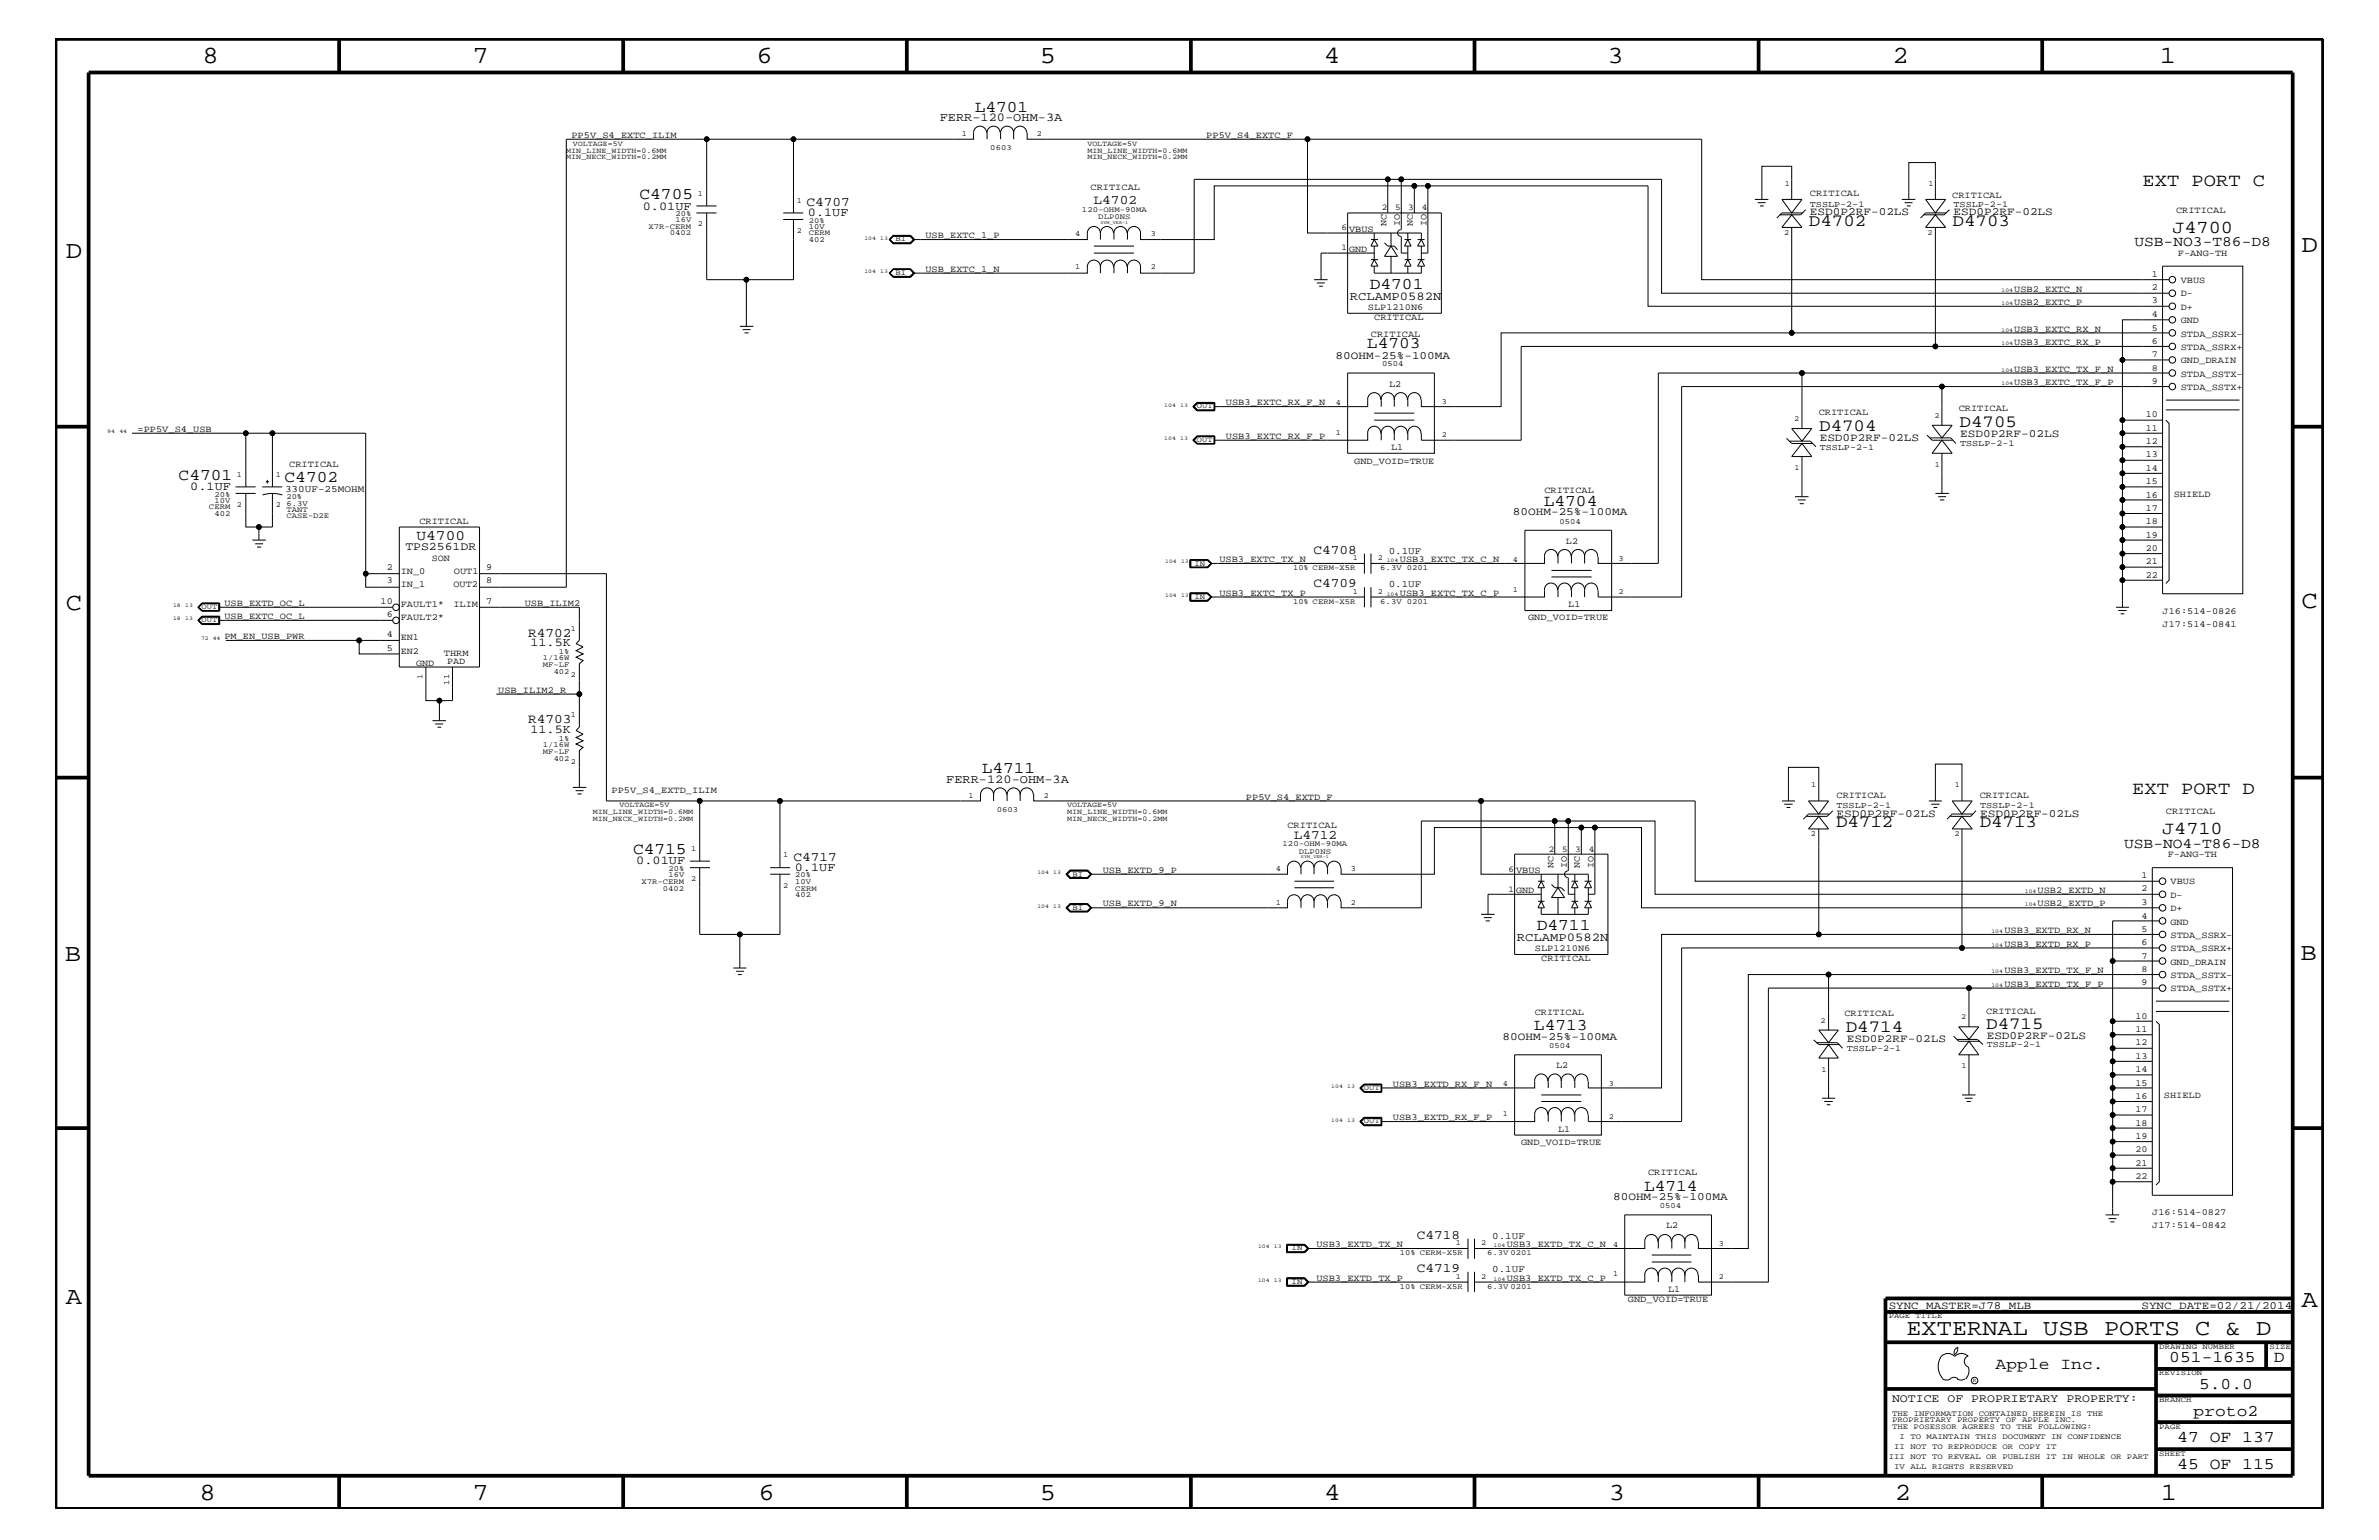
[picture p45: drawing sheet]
<svg xmlns="http://www.w3.org/2000/svg" width="432mm" height="279mm" viewBox="0 0 432 279" stroke-linecap="round" stroke-linejoin="round" font-family="sans-serif">
<defs><g id="words">
<g font-size="4.5">
<text x="36.7" y="11.5">8</text>
<text x="85.8" y="11.5">7</text>
<text x="137.3" y="11.5">6</text>
<text x="188.7" y="11.5">5</text>
<text x="240.3" y="11.5">4</text>
<text x="291.8" y="11.5">3</text>
<text x="343.5" y="11.5">2</text>
<text x="392" y="11.5">1</text>
<text x="11.9" y="46.8">D</text>
<text x="417.7" y="45.7">D</text>
<text x="11.9" y="110.6">C</text>
<text x="417.7" y="110.3">C</text>
<text x="11.8" y="174.3">B</text>
<text x="417.6" y="174.2">B</text>
<text x="11.9" y="236.7">A</text>
<text x="417.7" y="237.1">A</text>
<text x="36.2" y="272.1">8</text>
<text x="85.8" y="272.1">7</text>
<text x="137.7" y="272.1">6</text>
<text x="188.7" y="272.1">5</text>
<text x="240.4" y="272.1">4</text>
<text x="292" y="272.1">3</text>
<text x="343.9" y="272.1">2</text>
<text x="392.2" y="272.1">1</text>
</g>
<text font-size="4.1" x="346" y="242.3">EXTERNAL USB PORTS C &amp; D</text>
<g font-size="3.3">
<text x="388.9" y="33.7">EXT PORT C</text>
<text x="394.3" y="42.3">J4700</text>
<text x="387" y="144">EXT PORT D</text>
<text x="392.4" y="151.3">J4710</text>
</g>
<g font-size="3.1">
<text x="328.3" y="40.9">D4702</text>
<text x="354.4" y="40.9">D4703</text>
<text x="355.7" y="77.5">D4705</text>
<text x="330.2" y="78.2">D4704</text>
<text x="333.2" y="150.1">D4712</text>
<text x="359.3" y="150.1">D4713</text>
<text x="335" y="187.2">D4714</text>
<text x="360.5" y="186.6">D4715</text>
</g>
<g font-size="3">
<text x="176.9" y="20.3">L4701</text>
<text x="116.1" y="36.2">C4705</text>
<text x="248.6" y="52.4">D4701</text>
<text x="248.1" y="63.2">L4703</text>
<text x="32.4" y="87.1">C4701</text>
<text x="51.6" y="87.5">C4702</text>
<text x="280.2" y="91.7">L4704</text>
<text x="178.2" y="140.3">L4711</text>
<text x="114.9" y="155">C4715</text>
<text x="278.9" y="168.8">D4711</text>
<text x="278.4" y="186.9">L4713</text>
<text x="298.4" y="216">L4714</text>
<text x="362.2" y="248.4">Apple Inc.</text>
<text x="393.7" y="247.1">051-1635</text>
<text x="399.2" y="252">5.0.0</text>
<text x="412.7" y="247.1">D</text>
<text x="398.1" y="256.8">proto2</text>
<text x="395.2" y="261.6">47 OF 137</text>
<text x="395.2" y="266.6">45 OF 115</text>
</g>
<g font-size="2.6">
<text x="387.4" y="44.6">USB-NO3-T86-D8</text>
<text x="75.6" y="97.9">U4700</text>
<text x="385.5" y="153.8">USB-NO4-T86-D8</text>
</g>
<g font-size="2.4">
<text x="146.4" y="37.4">C4707</text>
<text x="198.5" y="37">L4702</text>
<text x="238.4" y="100.4">C4708</text>
<text x="238.4" y="106.5">C4709</text>
<text x="95.8" y="115.5">R4702</text>
<text x="95.8" y="131.3">R4703</text>
<text x="234.8" y="152.2">L4712</text>
<text x="144" y="156.2">C4717</text>
<text x="257.2" y="224.7">C4718</text>
<text x="257.2" y="230.7">C4719</text>
</g>
<g font-size="2.2">
<text x="170.6" y="22">FERR-120-OHM-3A</text>
<text x="116.7" y="38">0.01UF</text>
<text x="146.6" y="39.2">0.1UF</text>
<text x="245" y="54.4">RCLAMP0582N</text>
<text x="34.5" y="88.9">0.1UF</text>
<text x="96.3" y="117.3">11.5K</text>
<text x="96.3" y="133">11.5K</text>
<text x="171.7" y="142">FERR-120-OHM-3A</text>
<text x="115.5" y="156.8">0.01UF</text>
<text x="144.3" y="158">0.1UF</text>
<text x="275.3" y="170.8">RCLAMP0582N</text>
</g>
<g font-size="2.1">
<text x="73.6" y="99.9">TPS2561DR</text>
<text x="343.4" y="254.4">NOTICE OF PROPRIETARY PROPERTY:</text>
</g>
<g font-size="2">
<text x="328.5" y="39.1">ESD0P2RF-02LS</text>
<text x="354.6" y="39.1">ESD0P2RF-02LS</text>
<text x="242.4" y="65.1">80OHM-25%-100MA</text>
<text x="330.3" y="80">ESD0P2RF-02LS</text>
<text x="355.8" y="79.4">ESD0P2RF-02LS</text>
<text x="274.6" y="93.5">80OHM-25%-100MA</text>
<text x="333.3" y="148.2">ESD0P2RF-02LS</text>
<text x="359.4" y="148.2">ESD0P2RF-02LS</text>
<text x="272.7" y="188.7">80OHM-25%-100MA</text>
<text x="335.2" y="189.1">ESD0P2RF-02LS</text>
<text x="360.6" y="188.5">ESD0P2RF-02LS</text>
<text x="292.8" y="217.8">80OHM-25%-100MA</text>
<text x="342.8" y="237.4">SYNC_MASTER=J78_MLB</text>
<text x="388.7" y="237.4">SYNC_DATE=02/21/2014</text>
</g>
<g font-size="1.8">
<text x="51.7" y="89.2">330UF-25MOHM</text>
<text x="252.1" y="100.4">0.1UF</text>
<text x="252.1" y="106.5">0.1UF</text>
<text x="270.8" y="224.7">0.1UF</text>
<text x="270.8" y="230.7">0.1UF</text>
</g>
<g font-size="1.7">
<text x="103.7" y="25">PP5V_S4_EXTC_ILIM</text>
<text x="218.9" y="25">PP5V_S4_EXTC_F</text>
<text x="198" y="34.4">CRITICAL</text>
<text x="328.5" y="35.6">CRITICAL</text>
<text x="354.3" y="35.8">CRITICAL</text>
<text x="251.6" y="41.1" transform="rotate(-90 251.6 41.1)">NC</text>
<text x="254.1" y="41.1" transform="rotate(-90 254.1 41.1)">IO</text>
<text x="256.5" y="41.1" transform="rotate(-90 256.5 41.1)">NC</text>
<text x="258.9" y="41.1" transform="rotate(-90 258.9 41.1)">IO</text>
<text x="395" y="38.6">CRITICAL</text>
<text x="168" y="43.2">USB_EXTC_1_P</text>
<text x="244.9" y="45.7">GND</text>
<text x="244.9" y="42">VBUS</text>
<text x="395.3" y="46.5">F-ANG-TH</text>
<text x="168" y="49.3">USB_EXTC_1_N</text>
<text x="365.6" y="52.9">USB2_EXTC_N</text>
<text x="390.6" y="52.7">2</text>
<text x="390.6" y="50.2">1</text>
<text x="395.8" y="53.8">D-</text>
<text x="395.8" y="51.3">VBUS</text>
<text x="248.3" y="56.2">SLP1210N6</text>
<text x="249.4" y="58">CRITICAL</text>
<text x="365.6" y="55.3">USB2_EXTC_P</text>
<text x="390.6" y="57.5">4</text>
<text x="390.6" y="55.1">3</text>
<text x="390.6" y="60">5</text>
<text x="395.8" y="58.6">GND</text>
<text x="395.8" y="56.2">D+</text>
<text x="248.8" y="61.1">CRITICAL</text>
<text x="365.6" y="62.6">USB3_EXTC_RX_P</text>
<text x="365.6" y="60.2">USB3_EXTC_RX_N</text>
<text x="390.6" y="62.3">6</text>
<text x="390.6" y="64.8">7</text>
<text x="395.8" y="63.4">STDA_SSRX+</text>
<text x="395.8" y="65.9">GND_DRAIN</text>
<text x="395.8" y="61.1">STDA_SSRX-</text>
<text x="252.1" y="70.1">L2</text>
<text x="365.6" y="67.5">USB3_EXTC_TX_F_N</text>
<text x="365.6" y="69.9">USB3_EXTC_TX_F_P</text>
<text x="390.6" y="69.6">9</text>
<text x="390.6" y="67.3">8</text>
<text x="395.8" y="70.7">STDA_SSTX+</text>
<text x="395.8" y="68.4">STDA_SSTX-</text>
<text x="222.5" y="73.5">USB3_EXTC_RX_F_N</text>
<text x="330.1" y="75.2">CRITICAL</text>
<text x="355.5" y="74.6">CRITICAL</text>
<text x="389.5" y="75.7">10</text>
<text x="25" y="78.3">=PP5V_S4_USB</text>
<text x="222.5" y="79.6">USB3_EXTC_RX_F_P</text>
<text x="252.5" y="81.6">L1</text>
<text x="389.5" y="78.2">11</text>
<text x="389.5" y="80.5">12</text>
<text x="389.5" y="83">13</text>
<text x="52.5" y="84.7">CRITICAL</text>
<text x="245.8" y="84.1">GND_VOID=TRUE</text>
<text x="280.3" y="89.5">CRITICAL</text>
<text x="389.5" y="85.4">14</text>
<text x="389.5" y="87.8">15</text>
<text x="76.1" y="95">CRITICAL</text>
<text x="389.5" y="90.3">16</text>
<text x="389.5" y="92.7">17</text>
<text x="389.5" y="95.1">18</text>
<text x="394.5" y="90.1">SHIELD</text>
<text x="78.4" y="101.8">SON</text>
<text x="284.2" y="98.7">L2</text>
<text x="389.5" y="97.6">19</text>
<text x="389.5" y="99.9">20</text>
<text x="70.2" y="103.5">2</text>
<text x="70.2" y="105.9">3</text>
<text x="72.7" y="104.1">IN_0</text>
<text x="72.7" y="106.5">IN_1</text>
<text x="82.3" y="106.5">OUT2</text>
<text x="82.4" y="104.2">OUT1</text>
<text x="88.2" y="105.9">8</text>
<text x="88.2" y="103.5">9</text>
<text x="221.3" y="102.1">USB3_EXTC_TX_N</text>
<text x="254.1" y="102.1">USB3_EXTC_TX_C_N</text>
<text x="389.5" y="102.4">21</text>
<text x="389.5" y="104.8">22</text>
<text x="40.7" y="112.3">USB_EXTC_OC_L</text>
<text x="40.7" y="109.9">USB_EXTD_OC_L</text>
<text x="69.1" y="109.5">10</text>
<text x="70.2" y="112">6</text>
<text x="72.7" y="110.2">FAULT1*</text>
<text x="72.7" y="112.6">FAULT2*</text>
<text x="82.3" y="110.2">ILIM</text>
<text x="88.2" y="109.5">7</text>
<text x="95.2" y="109.9">USB_ILIM2</text>
<text x="221.3" y="108.1">USB3_EXTC_TX_P</text>
<text x="254.1" y="108.1">USB3_EXTC_TX_C_P</text>
<text x="277.4" y="112.6">GND_VOID=TRUE</text>
<text x="284.6" y="110.2">L1</text>
<text x="392.5" y="111.4">J16:514-0826</text>
<text x="392.5" y="113.7">J17:514-0841</text>
<text x="40.7" y="115.9">PM_EN_USB_PWR</text>
<text x="70.2" y="118.1">5</text>
<text x="70.2" y="115.6">4</text>
<text x="72.7" y="118.6">EN2</text>
<text x="72.7" y="116.2">EN1</text>
<text x="80.6" y="119">THRM</text>
<text x="75.5" y="120.8">GND</text>
<text x="81.2" y="120.4">PAD</text>
<text x="90.4" y="125.7">USB_ILIM2_R</text>
<text x="111" y="143.9">PP5V_S4_EXTD_ILIM</text>
<text x="226.1" y="145.1">PP5V_S4_EXTD_F</text>
<text x="333.3" y="144.8">CRITICAL</text>
<text x="359.3" y="144.8">CRITICAL</text>
<text x="393.1" y="147.7">CRITICAL</text>
<text x="233.7" y="150.1">CRITICAL</text>
<text x="393.4" y="155.6">F-ANG-TH</text>
<text x="200.2" y="158.4">USB_EXTD_9_P</text>
<text x="275.2" y="162">GND</text>
<text x="275.2" y="158.4">VBUS</text>
<text x="281.9" y="157.4" transform="rotate(-90 281.9 157.4)">NC</text>
<text x="284.4" y="157.4" transform="rotate(-90 284.4 157.4)">IO</text>
<text x="286.8" y="157.4" transform="rotate(-90 286.8 157.4)">NC</text>
<text x="289.2" y="157.4" transform="rotate(-90 289.2 157.4)">IO</text>
<text x="369.8" y="162">USB2_EXTD_N</text>
<text x="388.7" y="161.7">2</text>
<text x="388.7" y="159.4">1</text>
<text x="394" y="160.5">VBUS</text>
<text x="200.2" y="164.5">USB_EXTD_9_N</text>
<text x="369.8" y="164.5">USB2_EXTD_P</text>
<text x="388.7" y="166.7">4</text>
<text x="388.7" y="164.2">3</text>
<text x="394" y="167.8">GND</text>
<text x="394" y="162.8">D-</text>
<text x="394" y="165.3">D+</text>
<text x="278.6" y="172.5">SLP1210N6</text>
<text x="363.8" y="169.3">USB3_EXTD_RX_N</text>
<text x="363.8" y="171.7">USB3_EXTD_RX_P</text>
<text x="388.7" y="171.5">6</text>
<text x="388.7" y="173.9">7</text>
<text x="388.7" y="169">5</text>
<text x="394" y="172.6">STDA_SSRX+</text>
<text x="394" y="170.1">STDA_SSRX-</text>
<text x="279.7" y="174.4">CRITICAL</text>
<text x="363.8" y="176.6">USB3_EXTD_TX_F_N</text>
<text x="363.8" y="179">USB3_EXTD_TX_F_P</text>
<text x="388.7" y="178.8">9</text>
<text x="388.7" y="176.3">8</text>
<text x="394" y="179.9">STDA_SSTX+</text>
<text x="394" y="177.4">STDA_SSTX-</text>
<text x="394" y="175">GND_DRAIN</text>
<text x="278.6" y="184.1">CRITICAL</text>
<text x="334.8" y="184.3">CRITICAL</text>
<text x="360.5" y="184">CRITICAL</text>
<text x="387.6" y="184.9">10</text>
<text x="387.6" y="187.2">11</text>
<text x="387.6" y="189.7">12</text>
<text x="252.8" y="197.2">USB3_EXTD_RX_F_N</text>
<text x="282.4" y="193.7">L2</text>
<text x="387.6" y="194.5">14</text>
<text x="387.6" y="197">15</text>
<text x="387.6" y="192.1">13</text>
<text x="252.8" y="203.2">USB3_EXTD_RX_F_P</text>
<text x="387.6" y="199.3">16</text>
<text x="387.6" y="201.8">17</text>
<text x="392.8" y="199.2">SHIELD</text>
<text x="276.1" y="207.7">GND_VOID=TRUE</text>
<text x="282.8" y="205.3">L1</text>
<text x="387.6" y="204.2">18</text>
<text x="387.6" y="206.6">19</text>
<text x="387.6" y="209.1">20</text>
<text x="299.1" y="213.2">CRITICAL</text>
<text x="387.6" y="211.5">21</text>
<text x="387.6" y="213.9">22</text>
<text x="390.7" y="220.4">J16:514-0827</text>
<text x="238.9" y="226.3">USB3_EXTD_TX_N</text>
<text x="273.5" y="226.3">USB3_EXTD_TX_C_N</text>
<text x="302.4" y="222.9">L2</text>
<text x="390.7" y="222.9">J17:514-0842</text>
<text x="238.9" y="232.4">USB3_EXTD_TX_P</text>
<text x="273.5" y="232.4">USB3_EXTD_TX_C_P</text>
<text x="295.5" y="236.2">GND_VOID=TRUE</text>
<text x="302.8" y="234.4">L1</text>
</g>
<g font-size="1.6">
<text x="243.5" y="41.8">6</text>
<text x="250.8" y="38.1">2</text>
<text x="253.2" y="38.1">5</text>
<text x="255.6" y="38.1">3</text>
<text x="258.1" y="38.1">4</text>
<text x="328.5" y="37.5">TSSLP-2-1</text>
<text x="354.6" y="37.5">TSSLP-2-1</text>
<text x="243.5" y="45.4">1</text>
<text x="330.3" y="81.6">TSSLP-2-1</text>
<text x="355.8" y="80.9">TSSLP-2-1</text>
<text x="333.3" y="146.7">TSSLP-2-1</text>
<text x="359.4" y="146.7">TSSLP-2-1</text>
<text x="281.1" y="154.5">2</text>
<text x="283.5" y="154.5">5</text>
<text x="285.9" y="154.5">3</text>
<text x="288.4" y="154.5">4</text>
<text x="273.8" y="161.8">1</text>
<text x="273.8" y="158.2">6</text>
<text x="335.2" y="190.6">TSSLP-2-1</text>
<text x="360.6" y="190">TSSLP-2-1</text>
</g>
<g font-size="1.4">
<text x="102.8" y="27.7">MIN_LINE_WIDTH=0.6MM</text>
<text x="102.8" y="28.9">MIN_NECK_WIDTH=0.2MM</text>
<text x="104" y="26.5">VOLTAGE=5V</text>
<text x="174.6" y="24.7">1</text>
<text x="179.7" y="27.2">0603</text>
<text x="188.2" y="24.7">2</text>
<text x="197.4" y="26.5">VOLTAGE=5V</text>
<text x="197.4" y="28.9">MIN_NECK_WIDTH=0.2MM</text>
<text x="197.4" y="27.7">MIN_LINE_WIDTH=0.6MM</text>
<text x="126.7" y="35.6">1</text>
<text x="323.9" y="33.7">1</text>
<text x="350" y="33.7">1</text>
<text x="117.7" y="41.5">X7R-CERM</text>
<text x="122.6" y="40.3">16V</text>
<text x="122.6" y="39.2">20%</text>
<text x="126.7" y="41">2</text>
<text x="144.6" y="36.8">1</text>
<text x="146.8" y="40.4">20%</text>
<text x="146.8" y="41.5">10V</text>
<text x="196.4" y="38.4">120-OHM-90MA</text>
<text x="199.3" y="39.7">DLP0NS</text>
<text x="121.6" y="42.7">0402</text>
<text x="144.6" y="42.3">2</text>
<text x="146.8" y="42.7">CERM</text>
<text x="146.8" y="44">402</text>
<text x="162.6" y="43.8">BI</text>
<text x="195.2" y="42.9">4</text>
<text x="208.9" y="42.9">3</text>
<text x="323.8" y="42.6">2</text>
<text x="349.8" y="42.6">2</text>
<text x="162.6" y="49.9">BI</text>
<text x="195.2" y="48.9">1</text>
<text x="208.9" y="48.9">2</text>
<text x="250.9" y="66.5">0504</text>
<text x="217.3" y="74.1">OUT</text>
<text x="242.5" y="73.4">4</text>
<text x="261.7" y="73.3">3</text>
<text x="325.6" y="76.4">2</text>
<text x="351.1" y="75.8">2</text>
<text x="217.3" y="80.2">OUT</text>
<text x="242.5" y="78.9">1</text>
<text x="261.7" y="79.4">2</text>
<text x="43" y="86.5">1</text>
<text x="50" y="86.5">1</text>
<text x="325.7" y="85.3">1</text>
<text x="351.2" y="84.7">1</text>
<text x="37.9" y="92.4">CERM</text>
<text x="38.9" y="91.2">10V</text>
<text x="38.9" y="90.1">20%</text>
<text x="38.9" y="93.7">402</text>
<text x="43" y="92">2</text>
<text x="50" y="92">2</text>
<text x="52" y="90.5">20%</text>
<text x="52" y="92.8">TANT</text>
<text x="52" y="94">CASE-D2E</text>
<text x="52" y="91.7">6.3V</text>
<text x="283" y="95">0504</text>
<text x="245.5" y="101.6">1</text>
<text x="250.1" y="101.6">2</text>
<text x="274.6" y="101.9">4</text>
<text x="293.8" y="101.8">3</text>
<text x="216.8" y="102.6">IN</text>
<text x="234.7" y="103.5">10% CERM-X5R</text>
<text x="245.5" y="107.7">1</text>
<text x="250.1" y="107.7">2</text>
<text x="250.5" y="103.5">6.3V 0201</text>
<text x="274.6" y="107.4">1</text>
<text x="293.8" y="107.8">2</text>
<text x="36.6" y="110.5">OUT</text>
<text x="36.6" y="112.9">OUT</text>
<text x="216.8" y="108.7">IN</text>
<text x="234.7" y="109.5">10% CERM-X5R</text>
<text x="250.5" y="109.5">6.3V 0201</text>
<text x="98.6" y="119.8">1/16W</text>
<text x="101.4" y="118.6">1%</text>
<text x="103.6" y="114.4">1</text>
<text x="76.7" y="123.2" transform="rotate(-90 76.7 123.2)">1</text>
<text x="81.5" y="124.2" transform="rotate(-90 81.5 124.2)">11</text>
<text x="98.6" y="121">MF-LF</text>
<text x="100.5" y="122.3">402</text>
<text x="103.6" y="122.9">2</text>
<text x="103.6" y="130.2">1</text>
<text x="98.6" y="135.6">1/16W</text>
<text x="98.6" y="136.8">MF-LF</text>
<text x="101.4" y="134.4">1%</text>
<text x="100.5" y="138">402</text>
<text x="103.6" y="138.6">2</text>
<text x="328.8" y="142.9">1</text>
<text x="354.8" y="142.9">1</text>
<text x="107.6" y="149">MIN_NECK_WIDTH=0.2MM</text>
<text x="107.6" y="147.7">MIN_LINE_WIDTH=0.6MM</text>
<text x="112.4" y="146.5">VOLTAGE=5V</text>
<text x="175.8" y="144.7">1</text>
<text x="180.9" y="147.3">0603</text>
<text x="189.5" y="144.7">2</text>
<text x="193.7" y="147.7">MIN_LINE_WIDTH=0.6MM</text>
<text x="193.7" y="146.5">VOLTAGE=5V</text>
<text x="193.7" y="149">MIN_NECK_WIDTH=0.2MM</text>
<text x="125.5" y="154.4">1</text>
<text x="142.2" y="155.6">1</text>
<text x="232.8" y="153.5">120-OHM-90MA</text>
<text x="235.8" y="154.9">DLP0NS</text>
<text x="328.7" y="151.8">2</text>
<text x="354.8" y="151.8">2</text>
<text x="116.4" y="160.3">X7R-CERM</text>
<text x="120.3" y="161.6">0402</text>
<text x="121.3" y="159.1">16V</text>
<text x="121.3" y="158">20%</text>
<text x="125.5" y="159.9">2</text>
<text x="142.2" y="161.1">2</text>
<text x="144.4" y="159.2">20%</text>
<text x="144.4" y="160.3">10V</text>
<text x="144.4" y="161.6">CERM</text>
<text x="194.6" y="159">BI</text>
<text x="231.6" y="158">4</text>
<text x="245.2" y="158">3</text>
<text x="144.4" y="162.8">402</text>
<text x="194.6" y="165">BI</text>
<text x="231.6" y="164.1">1</text>
<text x="245.2" y="164.1">2</text>
<text x="330.5" y="185.5">2</text>
<text x="355.9" y="184.9">2</text>
<text x="281.2" y="190.2">0504</text>
<text x="247.6" y="197.8">OUT</text>
<text x="272.8" y="197">4</text>
<text x="292" y="197">3</text>
<text x="330.6" y="194.4">1</text>
<text x="356" y="193.7">1</text>
<text x="247.6" y="203.8">OUT</text>
<text x="272.8" y="202.6">1</text>
<text x="292" y="203">2</text>
<text x="301.2" y="219.2">0504</text>
<text x="234.4" y="226.9">IN</text>
<text x="254.1" y="227.7">10% CERM-X5R</text>
<text x="264.2" y="225.9">1</text>
<text x="268.8" y="225.9">2</text>
<text x="269.9" y="227.7">6.3V 0201</text>
<text x="292.8" y="226.2">4</text>
<text x="312" y="226">3</text>
<text x="234.4" y="232.9">IN</text>
<text x="254.1" y="233.8">10% CERM-X5R</text>
<text x="264.2" y="232">1</text>
<text x="268.8" y="232">2</text>
<text x="269.9" y="233.8">6.3V 0201</text>
<text x="292.8" y="231.6">1</text>
<text x="312" y="232.1">2</text>
<text x="342.8" y="239.2">PAGE TITLE</text>
<text x="391.9" y="244.7">DRAWING NUMBER</text>
<text x="411.9" y="244.7">SIZE</text>
<text x="391.9" y="249.5">REVISION</text>
<text x="343.4" y="256.8">THE INFORMATION CONTAINED HEREIN IS THE</text>
<text x="391.9" y="254.4">BRANCH</text>
<text x="343.4" y="258">PROPRIETARY PROPERTY OF APPLE INC.</text>
<text x="343.4" y="259.3">THE POSESSOR AGREES TO THE FOLLOWING:</text>
<text x="343.8" y="262.9">II NOT TO REPRODUCE OR COPY IT</text>
<text x="344.8" y="261.1">I TO MAINTAIN THIS DOCUMENT IN CONFIDENCE</text>
<text x="391.9" y="259.3">PAGE</text>
<text x="342.8" y="264.7">III NOT TO REVEAL OR PUBLISH IT IN WHOLE OR PART</text>
<text x="343.8" y="266.6">IV ALL RIGHTS RESERVED</text>
<text x="391.9" y="264.1">SHEET</text>
</g>
<g font-size="1">
<text x="156.9" y="43.5">104</text>
<text x="159.8" y="43.5">13</text>
<text x="156.9" y="49.6">104</text>
<text x="159.8" y="49.6">13</text>
<text x="363.3" y="52.9">104</text>
<text x="363.3" y="55.3">104</text>
<text x="363.3" y="62.6">104</text>
<text x="363.3" y="60.2">104</text>
<text x="363.3" y="67.5">104</text>
<text x="363.3" y="69.9">104</text>
<text x="211.3" y="73.8">104</text>
<text x="214.2" y="73.8">13</text>
<text x="19.5" y="78.6">94</text>
<text x="21.7" y="78.6">44</text>
<text x="211.3" y="79.9">104</text>
<text x="214.2" y="79.9">13</text>
<text x="211.5" y="102.2">104</text>
<text x="214.4" y="102.2">13</text>
<text x="251.7" y="102.1">104</text>
<text x="31.4" y="110.2">18</text>
<text x="31.4" y="112.6">18</text>
<text x="33.6" y="110.2">13</text>
<text x="33.6" y="112.6">13</text>
<text x="211.5" y="108.3">104</text>
<text x="214.4" y="108.3">13</text>
<text x="251.7" y="108.1">104</text>
<text x="36.5" y="116.2">72 44</text>
<text x="188.3" y="158.6">104</text>
<text x="191.2" y="158.6">13</text>
<text x="367.5" y="162">104</text>
<text x="188.3" y="164.7">104</text>
<text x="191.2" y="164.7">13</text>
<text x="367.5" y="164.5">104</text>
<text x="361.4" y="169.3">104</text>
<text x="361.4" y="171.7">104</text>
<text x="361.4" y="176.6">104</text>
<text x="361.4" y="179">104</text>
<text x="241.6" y="197.4">104</text>
<text x="244.5" y="197.4">13</text>
<text x="241.6" y="203.5">104</text>
<text x="244.5" y="203.5">13</text>
<text x="228.3" y="226.5">104</text>
<text x="231.2" y="226.5">13</text>
<text x="271.1" y="226.3">104</text>
<text x="228.3" y="232.6">104</text>
<text x="231.2" y="232.6">13</text>
<text x="271.1" y="232.4">104</text>
<text x="358.1" y="250.7">R</text>
</g>
<g font-size=".8">
<text x="199.7" y="40.6">SYM_VER-1</text>
<text x="236.1" y="155.7">SYM_VER-1</text>
</g>
</g></defs>
<g fill="none" stroke="#000" stroke-width=".18">
<path d="M126.4 38.6h3.6M126.4 37.4h3.6M128.3 38.6v12.1h15.7v-10.9M128.3 25.3h-25.5v81.2h-15.8M142.2 38.6h3.6M142.2 39.8h3.6M144 25.3h-15.7v12.1M179.1 24.1a1.19 1.19 0 0 0-1.2-1.2 1.19 1.19 0 0 0-1.2 1.2v1.2h-32.7v13.3M181.5 24.1a1.19 1.19 0 0 0-1.2-1.2 1.19 1.19 0 0 0-1.1 1.2v1.2M184 24.1a1.19 1.19 0 0 0-1.2-1.2 1.19 1.19 0 0 0-1.2 1.2v1.2M184 24.1a1.19 1.19 0 0 1 1.2-1.2 1.19 1.19 0 0 1 1.2 1.2M184 24.1v1.2"/>
<path d="M186.4 24.1v1.2h50.9M244.6 38.6h17v18.2h-17zM251.9 32.5h-35.2v17.1h-9.7v-1.3M251.9 38.6v-6.1h2.4v9.2M254.3 32.5h47.3v20.7h92.1M256.7 33.7h-36.3v9.8h-13.4v-1.2a1.19 1.19 0 0 0-1.2-1.2 1.19 1.19 0 0 0-1.2 1.2v1.2M259.2 33.7h-2.5v4.9M318.5 36.2h2.5M319 36.8h1.5M319.4 37.4h.7M319.8 36.2v-6h5.4v6M323.4 36.2h3.7l-1.9 2.4z"/>
<path d="M325.2 39l1.9 2.3h-3.7zM327.2 38.6h-3.8l-.9 1M327.7 38l-.9 1h-3.8M345.2 36.2h2.4M345.7 36.8h1.4M346.1 37.4h.7M346.5 36.2v-6.7h4.8v6.7M349.5 36.2h3.6l-1.8 2.4zM351.3 39l1.8 2.3h-3.6zM353.2 38.6h-3.7l-.9 1M353.8 38l-.9 1h-3.8M134.3 59.2h2.4"/>
<path d="M134.8 59.8h1.4M135.5 50.7v8.5M161.4 43.5l.7-.8h3.2l.7 .8-.7 .7h-3.2zM161.4 49.6l.7-.8h3.2l.7 .8-.7 .7h-3.2zM161.5 49.6l.6-.7h3.2l.6 .7-.6 .6h-3.2zM161.5 43.5l.6-.6h3.1l.6 .6-.6 .6h-3.1zM162.1 48.9h3.1l.6 .7-.6 .6h-3.1l-.6-.6zM165.3 42.8h-3.2l-.6 .7 .6 .6h3.2M165.3 42.8l.6 .7-.6 .6M165.3 48.8h-3.2l-.6 .8M165.3 48.8l.6 .8-.6 .6h-3.2l-.6-.6M197.4 48.3v1.3h-31.6"/>
<path d="M197.4 48.4a1.19 1.19 0 0 1 1.1-1.2 1.19 1.19 0 0 1 1.2 1.2 1.19 1.19 0 0 1 1.2-1.2 1.19 1.19 0 0 1 1.2 1.2M198.5 44.6h7.3M198.5 45.9h7.3M199.7 42.3a1.19 1.19 0 0 0-1.2-1.2 1.19 1.19 0 0 0-1.1 1.2v1.2h-31.6M199.7 42.3a1.19 1.19 0 0 1 1.2-1.2 1.19 1.19 0 0 1 1.2 1.2M199.7 42.3v1.2M199.7 48.3v1.3M202.2 48.4a1.19 1.19 0 0 1 1.2-1.2 1.19 1.19 0 0 1 1.2 1.2M202.2 48.3v1.3M204.6 42.3a1.19 1.19 0 0 0-1.2-1.2 1.19 1.19 0 0 0-1.2 1.2v1.2M204.6 48.4a1.19 1.19 0 0 1 1.2-1.2 1.19 1.19 0 0 1 1.2 1.2M204.6 48.3v1.3"/>
<path d="M238.5 50.7h2.5M239 51.3h1.5M239.4 51.9h.7M248.8 43.5h1.3M248.8 47.1h1.3M249.4 47.1l.7 1.2h-1.3zM249.4 42.3v1.2l.7 1.1h-1.3l.6-1.1M249.4 48.3v1.3h8.6v-1.3M249.4 45.9h-9.6v4.8M249.4 44.6v2.5M251.3 44.1l.6 .5h1.2l.6 .7M252.5 44.6l1.2 1.9h-2.4z"/>
<path d="M252.5 42.3v2.3M252.5 46.5v3.1M254.3 41.7a.59 .59 0 0 0-.6 .6 .59 .59 0 0 0 .6 .6M254.3 42.9v3h1.2M254.9 43.5h1.2M254.9 47.1h1.2M255.5 47.1l.6 1.2h-1.2zM255.5 42.3v1.2M255.5 44.6v2.5M255.5 48.3v1.3M255.5 43.5l.6 1.1h-1.2zM257.3 43.5h1.3"/>
<path d="M257.3 47.1h1.3M258 42.3h.1M258 45.9h1.2v-12.2h39.9v21.9h94.6M258 42.3h-20.7v-17h71.6v25.4h84.8M258 42.3v1.2M258 44.6v2.5M258 43.5l.6 1.1h-1.3zM258 47.1l.6 1.2h-1.3zM325.2 41.3v19.1M351.3 41.3v21.6h42.4M392.5 48.3h14.6v59.4h-14.6zM393.7 58h-8.5v7.3"/>
<path d="M24 78.6h20.6M49.4 78.6h-4.8v9.7M135.1 60.4h.8M216.5 73.8l.8-.8h3.2v1.5h-3.2zM217.3 79.1h3.2v1.4h-3.2M217.3 79.1l-.8 .8 .8 .6M217.3 79.1l-.7 .8 .7 .6M217.3 79.2h3.1v1.3h-3.1M217.3 79.2l-.6 .7 .6 .6M217.3 73.1l-.6 .7 .6 .7M220.4 73.1v1.4M220.4 73.2h-3.1l-.6 .6 .6 .6h3.1"/>
<path d="M220.5 73.1h-3.2l-.7 .7 .7 .7h3.2M244.6 67.7h15.8v14.5h-15.8zM248.2 72.6v1.2h-27.8M248.2 78.6v1.3h-27.8M248.3 78.7a1.19 1.19 0 0 1 1.1-1.4 1.19 1.19 0 0 1 1.2 1.4M248.3 72.6a1.19 1.19 0 0 1 1.1-1.4 1.19 1.19 0 0 1 1.2 1.4M249.4 75h7.3M249.4 76.2h7.3M250.7 72.6v1.2M250.7 78.6v1.3M250.7 72.6a1.19 1.19 0 0 1 1.2-1.4 1.19 1.19 0 0 1 1.2 1.4 1.19 1.19 0 0 1 1.1-1.4 1.19 1.19 0 0 1 1.2 1.4M250.7 78.7a1.19 1.19 0 0 1 1.2-1.4 1.19 1.19 0 0 1 1.2 1.4 1.19 1.19 0 0 1 1.2-1.4 1.19 1.19 0 0 1 1.1 1.4"/>
<path d="M253.1 72.6v1.2M253.1 78.6v1.3M255.5 72.6v1.2M255.5 78.6v1.3M255.5 72.6a1.19 1.19 0 0 1 1.2-1.4 1.19 1.19 0 0 1 1.2 1.4M255.5 78.7a1.19 1.19 0 0 1 1.2-1.4 1.19 1.19 0 0 1 1.2 1.4M324.3 79.5l.9 1h3.8M325.2 77.8h3.6l-1.7 2.2zM327.1 67.7h-26.1v34.5h-10.9v-1.2M349.8 78.9l.9 1h3.7M350.4 79.4h3.7l.9 1.1M350.7 77.2h3.6l-1.8 2.2z"/>
<path d="M351.3 62.9h-75.2v17h-18.1v-1.3M352.5 79.9l1.8 2.3h-3.6zM352.5 70.1h-47.3v38.2h-15.1v-1.2M392.5 78.6h-7.3v2.5h7.3M392.5 76.2h-7.3v2.4M393.1 76.2l.6 .6v28.5l-.6 .6M393.1 74.4h13.4M393.1 72.6h13.4M393.7 60.4h-121.2v13.4h-14.5v-1.2M393.7 65.3h-8.5v10.9M393.7 70.1h-41.2v7.1M393.7 67.7h-66.6v10.1"/>
<path d="M42.8 88.3h3.6M42.8 89.5h3.6M44.6 89.5v6.1h2.4v2.4M45.8 98h2.5M46.3 98.7h1.5M46.7 99.3h.7M47.6 88.3h3.6M47.6 89.8a5.8 5.8 0 0 1 3.7 0M48.3 87.4h.6M48.5 87.1v.6M49.4 88.3v-9.7h17v25.5M49.4 89.5v6.1h-2.4"/>
<path d="M72.5 95.6h14.5v25.4h-14.5zM276.8 96.2h15.7v14.6h-15.7zM324.9 80h3.7l1 1.1M325.8 90.1h2.5M326.3 90.7h1.4M326.6 91.4h.8M327.1 80.5l1.7 2.3h-3.6zM327.1 82.8v7.3M351.3 89.5h2.4M351.8 90.1h1.4M352.1 90.7h.8M352.5 82.2v7.3"/>
<path d="M385.2 81.1v2.4M385.2 85.9v2.4M385.2 90.7v2.5M385.2 95.6v2.4M392.5 98h-7.3v2.4h7.3M392.5 93.2h-7.3v2.4h7.3M392.5 88.3h-7.3v2.4h7.3M392.5 83.5h-7.3v2.4h7.3M36 110.2l.7 .6h3.1M36 110.2l.7 .7M36 112.6l.7-.7h3.1v1.3h-3.1zM36.1 112.6l.6-.6h3v1.1h-3z"/>
<path d="M36.7 109.4h3.2v1.5h-3.2M36.7 111.8h3.2v1.5h-3.2l-.8-.7zM36.7 109.4l-.8 .8 .8 .7M36.7 109.4l-.7 .8M36.7 109.5l-.6 .7 .6 .6M39.7 110.2h31.6M39.7 112.6h31.6M39.7 109.5v1.3M39.8 109.4v1.5M39.8 109.5h-3.1l-.7 .7M41 116.2h31.5M65.2 116.2v2.4h7.3"/>
<path d="M72.5 104.1h-6.1v2.4h6.1M87 110.2h18.2v6l-.6 .6 1.2 .6-1.2 .7 1.2 .5-1.2 .6 1.2 .6-.6 .6v11.5l-.6 .6 1.2 .7-1.2 .6 1.2 .6-1.2 .6 1.2 .6-.6 .6v6.7M87 104.1h23.1v41.2h16.9M216 107.6h3.2l.8 .7-.8 .8h-3.2zM216 109h3.2M216 107.6h3.2M216.1 101.6h3.1l.6 .6-.6 .7h-3.1zM216.1 107.6v1.4M216.2 107.7h2.9l.7 .6-.7 .6h-2.9zM216.2 101.6v1.3M219.1 101.6l.7 .6M219.2 101.5h-3.2v1.5h3.2"/>
<path d="M219.2 107.6l.7 .7-.7 .7M219.2 107.6l.6 .7M219.2 101.5l.8 .7-.8 .8M219.2 101.5l.7 .7-.7 .8M219.8 108.3h27.9M219.8 102.2h27.9M219.8 108.3l-.6 .7M219.8 102.2l-.7 .7M247.7 100.4v3.7M247.7 106.5v3.7M248.8 100.4v3.7M248.8 106.5v3.7"/>
<path d="M280.3 101v1.2h-31.5M280.3 107.1v1.2h-31.5M280.3 107.1a1.19 1.19 0 0 1 1.2-1.3 1.19 1.19 0 0 1 1.2 1.3M280.3 101a1.19 1.19 0 0 1 1.2-1.3 1.19 1.19 0 0 1 1.2 1.3M281.6 103.5h7.3M281.6 104.7h7.3M282.8 101v1.2M282.8 107.1v1.2M282.8 101a1.19 1.19 0 0 1 1.2-1.3 1.19 1.19 0 0 1 1.1 1.3M282.8 107.1a1.19 1.19 0 0 1 1.2-1.3 1.19 1.19 0 0 1 1.1 1.3M285.2 101v1.2M285.2 107.1v1.2"/>
<path d="M285.3 101a1.19 1.19 0 0 1 1.1-1.3 1.19 1.19 0 0 1 1.2 1.3M285.3 107.1a1.19 1.19 0 0 1 1.1-1.3 1.19 1.19 0 0 1 1.2 1.3M287.6 101v1.2M287.6 107.1v1.2M287.6 101a1.19 1.19 0 0 1 1.2-1.3 1.19 1.19 0 0 1 1.2 1.3M287.6 107.1a1.19 1.19 0 0 1 1.2-1.3 1.19 1.19 0 0 1 1.2 1.3M384 110.2h2.4M384.5 110.8h1.5M384.9 111.4h.7M385.2 100.4v2.5M385.2 105.3v4.9M392.5 102.9h-7.3v2.4h7.3"/>
<path d="M77.3 121v6.1h2.5M78.5 130.8h2.4M79 131.3h1.4M79.4 131.9h.7M79.8 127.1v3.7M82.1 121v6.1h-2.3M90.1 125.9h15.1M104 142.9h2.4M104.5 143.5h1.4M104.8 144h.8M125.2 157.4h3.7M125.2 156.2h3.7"/>
<path d="M127 157.4v12.1h14.6v-10.9M139.8 158.6h3.6M139.8 157.4h3.6M141.6 145.3h-14.6v10.9M178 144v1.3h-36.4v12.1M178 144.1a1.19 1.19 0 0 1 1.2-1.2 1.19 1.19 0 0 1 1.1 1.2 1.19 1.19 0 0 1 1.2-1.2 1.19 1.19 0 0 1 1.2 1.2M180.3 144v1.3M182.8 144.1a1.19 1.19 0 0 1 1.2-1.2 1.19 1.19 0 0 1 1.2 1.2 1.19 1.19 0 0 1 1.2-1.2 1.19 1.19 0 0 1 1.1 1.2M182.8 144v1.3M185.2 144v1.3M187.6 144v1.3h81.2M193.5 158.6l.7-.7h3.2l.7 .7-.7 .8h-3.2z"/>
<path d="M193.6 158.6l.7-.6h3.1l.6 .6-.6 .7h-3.1zM194.2 157.8h3.2l.7 .8-.7 .8h-3.2l-.7-.8zM194.3 158h3.1l.6 .6-.6 .6h-3.1l-.6-.6zM235 159.9h7.1M236.1 157.4a1.19 1.19 0 0 0-1.2-1.2 1.19 1.19 0 0 0-1.2 1.2v1.2h-35.7M238.5 157.4a1.19 1.19 0 0 1 1.2-1.2 1.19 1.19 0 0 1 1.2 1.2M238.5 157.4a1.19 1.19 0 0 0-1.2-1.2 1.19 1.19 0 0 0-1.2 1.2v1.2M238.5 157.4v1.2M243.3 157.4a1.19 1.19 0 0 0-1.2-1.2 1.19 1.19 0 0 0-1.1 1.2v1.2M274.9 155h16.9v18.2h-16.9zM279.1 159.9h1.2M279.7 158.6v1.3l.6 1.2h-1.2l.6-1.2"/>
<path d="M282.2 155v-6h-24.2v15.7h-14.6v-1.2M282.2 149h2.4v9M282.8 158.6v2.5M284.6 158a.59 .59 0 0 0-.6 .6 .59 .59 0 0 0 .6 .6M284.6 149h15.8v13.2h91.5M284.6 159.2v3h1.2M285.2 159.9h1.2M285.8 158.6v1.3M285.8 159.9l.6 1.2h-1.2zM287 155v-4.9h-26.6v8.5h-17v-1.2M287 150.1h2.5v12.1h-1.2M287.6 159.9h1.3"/>
<path d="M288.3 158.6h.1M288.3 158.6h-19.5v-13.3h38.9v14.6h84.2M288.3 158.6v1.3M288.3 159.9l.6 1.2h-1.3zM289.5 150.1h8.4v14.6h94M323.4 145.3h2.4M323.9 145.9h1.5M324.3 146.5h.7M324.6 145.3v-6.1h5.5v6.1M328.3 145.3h3.6l-1.8 2.4zM330.1 148.1l1.8 2.3h-3.6zM330.1 150.4v19.1"/>
<path d="M332 147.7h-3.7l-1 .9M332.7 147.1l-1.1 1h-3.7M350.1 145.3h2.4M350.5 145.9h1.5M350.9 146.5h.7M351.3 145.3v-6.7h4.8v6.7M354.3 145.3h3.7l-1.9 2.4zM356.1 148.1l1.9 2.3h-3.7zM356.1 150.4v21.6h35.8M358.1 147.7h-3.8l-.9 .9M358.6 147.1l-.9 1h-3.7M390.7 157.4h14.5v59.5h-14.5z"/>
<path d="M133.1 175.6h2.4M133.6 176.2h1.4M133.9 176.8h.7M134.3 169.5v6.1M193.5 164.7l.7-.8h3.2l.7 .8-.7 .8h-3.2zM194.3 164.1h3.1l.6 .6-.6 .6h-3.1l-.6-.6zM197.4 164h-3.1l-.7 .7 .7 .7h3.1M197.4 164h-3.2l-.7 .7 .7 .7h3.2M197.4 164l.7 .7-.7 .7M197.4 164l.6 .7-.6 .7M235 161.1h7.1M236.1 163.5a1.19 1.19 0 0 0-1.2-1.2 1.19 1.19 0 0 0-1.2 1.2v1.2h-35.7"/>
<path d="M238.5 163.5a1.19 1.19 0 0 1 1.2-1.2 1.19 1.19 0 0 1 1.2 1.2M238.5 163.5a1.19 1.19 0 0 0-1.2-1.2 1.19 1.19 0 0 0-1.2 1.2v1.2M238.5 163.5v1.2M243.3 163.5a1.19 1.19 0 0 0-1.2-1.2 1.19 1.19 0 0 0-1.1 1.2v1.2M268.8 165.9h2.5M269.3 166.5h1.5M269.7 167.1h.7M279.1 163.5h1.2M279.7 163.5l.6 1.2h-1.2zM279.7 164.7v1.2h8.6v-1.2M279.7 162.2h-9.6v3.7M279.7 161.1v2.4"/>
<path d="M281.6 160.5l.6 .6h1.2l.6 .6M282.8 162.8v3.1M282.8 161.1l1.2 1.7h-2.4zM285.2 163.5h1.2M285.8 163.5l.6 1.2h-1.2zM285.8 161.1v2.4M285.8 164.7v1.2M287.6 163.5h1.3M288.3 161.1v2.4M288.3 163.5l.6 1.2h-1.3zM331.9 176.8v10.1M356.1 172h-50.9v31.5h-16.9v-1.2"/>
<path d="M357.4 179.3h-36.4v53.3h-12.7v-1.3M391.9 169.5h-90.3v27.9h-13.3v-1.2M391.9 176.8h-74.6v49.7h-9v-1.2M391.9 174.4h-8.4v10.9M391.9 179.3h-34.5v7M391.9 167.1h-8.4v7.3M247.6 196.7h3.2v1.4h-3.2M247.6 196.7l-.8 .7 .8 .7M247.6 196.7l-.7 .7 .7 .7M247.7 196.8h3v1.3h-3M247.7 196.8l-.7 .6 .7 .7M247.7 196.8l-.6 .6 .6 .7"/>
<path d="M274.9 191.4h15.8v14.5h-15.8zM278.6 196.2v1.2h-27.9M278.6 196.2a1.19 1.19 0 0 1 1.1-1.4 1.19 1.19 0 0 1 1.2 1.4M279.7 198.7h7.3M279.7 199.8h7.3M281 196.2v1.2M281 196.2a1.19 1.19 0 0 1 1.2-1.4 1.19 1.19 0 0 1 1.2 1.4 1.19 1.19 0 0 1 1.2-1.4 1.19 1.19 0 0 1 1.1 1.4M283.4 196.2v1.2M285.8 196.2v1.2M285.8 196.2a1.19 1.19 0 0 1 1.2-1.4 1.19 1.19 0 0 1 1.2 1.4M329.2 188.7l.9 .8h3.7M329.7 189.2h3.8l.9 1"/>
<path d="M330.1 186.9h3.6l-1.8 2.3zM330.7 199.2h2.4M331.1 199.8h1.6M331.9 189.5l1.8 2.5h-3.6zM331.9 192v7.2M354.6 188l.9 .9h3.8M355.2 188.6h3.7l1 .9M355.5 186.3h3.7l-1.8 2.3zM356.1 198.7h2.5M356.6 199.2h1.5M357 199.8h.7M357.4 188.9l1.8 2.5h-3.7z"/>
<path d="M357.4 191.4v7.3M383.5 190.2v2.4M383.5 195v2.4M383.5 199.8v2.5M390.7 197.4h-7.2v2.4h7.2M390.7 192.6h-7.2v2.4h7.2M390.7 187.7h-7.2v2.5h7.2M390.7 185.3h-7.2v2.4M391.3 185.3l.6 .6v28.5l-.6 .6M391.3 181.6h13.3M391.3 183.5h13.3M246.8 203.5l.8-.8h3.2v1.5h-3.2z"/>
<path d="M247.7 202.8l-.7 .7 .7 .7M250.7 202.8v1.4M250.7 202.9h-3l-.6 .6 .6 .6h3M250.8 202.8h-3.2l-.7 .7 .7 .7h3.2M280.9 202.3a1.19 1.19 0 0 0-1.2-1.4 1.19 1.19 0 0 0-1.1 1.4v1.2h-27.9M283.4 202.3a1.19 1.19 0 0 0-1.2-1.4 1.19 1.19 0 0 0-1.2 1.4v1.2M283.4 202.3v1.2M283.4 202.3a1.19 1.19 0 0 1 1.2-1.4 1.19 1.19 0 0 1 1.1 1.4M288.2 202.3a1.19 1.19 0 0 0-1.2-1.4 1.19 1.19 0 0 0-1.2 1.4v1.2M331.6 200.4h.6M383.5 204.7v2.4M383.5 209.6v2.3"/>
<path d="M383.5 214.4v6M390.7 211.9h-7.2v2.5h7.2M390.7 207.1h-7.2v2.5h7.2M390.7 202.3h-7.2v2.4h7.2M233.5 231.8h3.3l.8 .8-.8 .8h-3.3zM233.5 225.7h3.3l.8 .8-.8 .8h-3.3zM233.6 231.8v1.5h3.2l.7-.7-.7-.8M233.6 225.8h3.2l.7 .7-.7 .7h-3.2zM233.7 231.9h3l.7 .7-.7 .6h-3zM233.7 225.8v1.4M233.7 232h3l.6 .6M233.7 225.9h3l.6 .6"/>
<path d="M236.7 225.8l.7 .7-.7 .7M237.3 232.6h29.1M237.3 226.5h29.1M237.3 232.6l-.6 .6M237.3 226.5l-.6 .6h-3M266.4 224.7v3.7M266.4 230.7v3.7M267.6 224.7v3.7M267.6 230.7v3.7M294.9 220.4h15.7v14.6h-15.7zM298.5 225.3v1.2h-30.9M298.5 231.3v1.3h-30.9"/>
<path d="M298.5 231.4a1.19 1.19 0 0 1 1.2-1.3 1.19 1.19 0 0 1 1.2 1.3M298.5 225.3a1.19 1.19 0 0 1 1.2-1.3 1.19 1.19 0 0 1 1.2 1.3M299.8 227.7h7.2M299.8 229h7.2M301 225.3v1.2M301 231.3v1.3M301 225.3a1.19 1.19 0 0 1 1.2-1.3 1.19 1.19 0 0 1 1.2 1.3M301 231.4a1.19 1.19 0 0 1 1.2-1.3 1.19 1.19 0 0 1 1.2 1.3M303.4 225.3v1.2M303.4 231.3v1.3M303.5 225.3a1.19 1.19 0 0 1 1.1-1.3 1.19 1.19 0 0 1 1.2 1.3M303.5 231.4a1.19 1.19 0 0 1 1.1-1.3 1.19 1.19 0 0 1 1.2 1.3"/>
<path d="M305.8 225.3v1.2M305.8 231.3v1.3M305.8 225.3a1.19 1.19 0 0 1 1.2-1.3 1.19 1.19 0 0 1 1.2 1.3M305.8 231.4a1.19 1.19 0 0 1 1.2-1.3 1.19 1.19 0 0 1 1.2 1.3M382.2 220.4h2.4M382.7 221.1h1.4M383 221.7h.8M352.3 246.1a1.72 1.72 0 0 1 2.5 0 1.69 1.69 0 0 1 2.4 0M352.4 246a3.2 3.2 0 0 0 .4 4.3l.8 .1 .4-.2M354 250.2l.7-.3 .7 .3M355.2 250.2l.7 .2 .7-.2M355.3 244.4v.3a1.18 1.18 0 0 1-.6 1.1"/>
<path d="M355.4 244.4a.99 .99 0 0 0-.6 1.4M357.2 246a1.04 1.04 0 0 0-.7 1 1.04 1.04 0 0 0 .7 1M357.3 248l.1 .7a2.11 2.11 0 0 1-.6 1.5"/>
<circle cx="128.3" cy="25.3" r=".42"/>
<circle cx="144" cy="25.3" r=".42"/>
<circle cx="237.3" cy="25.3" r=".42"/>
<circle cx="251.9" cy="32.5" r=".42"/>
<circle cx="254.3" cy="32.5" r=".42"/>
<circle cx="256.7" cy="33.7" r=".42"/>
<circle cx="259.2" cy="33.7" r=".42"/>
<circle cx="135.5" cy="50.7" r=".42"/>
<circle cx="394.3" cy="55.6" r=".59"/>
<circle cx="394.3" cy="50.7" r=".59"/>
<circle cx="394.3" cy="58" r=".59"/>
<circle cx="394.3" cy="53.2" r=".59"/>
<circle cx="44.6" cy="78.6" r=".42"/>
<circle cx="49.4" cy="78.6" r=".42"/>
<circle cx="325.2" cy="60.4" r=".42"/>
<circle cx="327.1" cy="67.7" r=".42"/>
<circle cx="351.3" cy="62.9" r=".42"/>
<circle cx="352.5" cy="70.1" r=".42"/>
<circle cx="385.2" cy="76.2" r=".42"/>
<circle cx="385.2" cy="65.3" r=".42"/>
<circle cx="385.2" cy="78.6" r=".42"/>
<circle cx="394.3" cy="62.9" r=".59"/>
<circle cx="394.3" cy="65.3" r=".59"/>
<circle cx="394.3" cy="67.7" r=".59"/>
<circle cx="394.3" cy="60.4" r=".59"/>
<circle cx="394.3" cy="70.1" r=".59"/>
<circle cx="47" cy="95.6" r=".42"/>
<circle cx="385.2" cy="93.2" r=".42"/>
<circle cx="385.2" cy="90.7" r=".42"/>
<circle cx="385.2" cy="83.5" r=".42"/>
<circle cx="385.2" cy="88.3" r=".42"/>
<circle cx="385.2" cy="81.1" r=".42"/>
<circle cx="385.2" cy="98" r=".42"/>
<circle cx="385.2" cy="85.9" r=".42"/>
<circle cx="385.2" cy="95.6" r=".42"/>
<circle cx="65.2" cy="116.2" r=".42"/>
<circle cx="66.4" cy="104.1" r=".42"/>
<circle cx="71.9" cy="110.2" r=".59"/>
<circle cx="71.9" cy="112.6" r=".59"/>
<circle cx="385.2" cy="100.4" r=".42"/>
<circle cx="385.2" cy="102.9" r=".42"/>
<circle cx="385.2" cy="105.3" r=".42"/>
<circle cx="79.8" cy="127.1" r=".42"/>
<circle cx="105.2" cy="125.9" r=".42"/>
<circle cx="127" cy="145.3" r=".42"/>
<circle cx="141.6" cy="145.3" r=".42"/>
<circle cx="268.8" cy="145.3" r=".42"/>
<circle cx="282.2" cy="149" r=".42"/>
<circle cx="284.6" cy="149" r=".42"/>
<circle cx="287" cy="150.1" r=".42"/>
<circle cx="289.5" cy="150.1" r=".42"/>
<circle cx="392.5" cy="159.9" r=".59"/>
<circle cx="134.3" cy="169.5" r=".42"/>
<circle cx="330.1" cy="169.5" r=".42"/>
<circle cx="331.9" cy="176.8" r=".42"/>
<circle cx="356.1" cy="172" r=".42"/>
<circle cx="357.4" cy="179.3" r=".42"/>
<circle cx="383.5" cy="174.4" r=".42"/>
<circle cx="392.5" cy="172" r=".59"/>
<circle cx="392.5" cy="176.8" r=".59"/>
<circle cx="392.5" cy="167.1" r=".59"/>
<circle cx="392.5" cy="162.2" r=".59"/>
<circle cx="392.5" cy="164.7" r=".59"/>
<circle cx="392.5" cy="179.3" r=".59"/>
<circle cx="392.5" cy="169.5" r=".59"/>
<circle cx="392.5" cy="174.4" r=".59"/>
<circle cx="383.5" cy="187.7" r=".42"/>
<circle cx="383.5" cy="199.8" r=".42"/>
<circle cx="383.5" cy="197.4" r=".42"/>
<circle cx="383.5" cy="190.2" r=".42"/>
<circle cx="383.5" cy="192.6" r=".42"/>
<circle cx="383.5" cy="185.3" r=".42"/>
<circle cx="383.5" cy="195" r=".42"/>
<circle cx="383.5" cy="202.3" r=".42"/>
<circle cx="383.5" cy="214.4" r=".42"/>
<circle cx="383.5" cy="209.6" r=".42"/>
<circle cx="383.5" cy="211.9" r=".42"/>
<circle cx="383.5" cy="204.7" r=".42"/>
<circle cx="383.5" cy="207.1" r=".42"/>
<circle cx="358.4" cy="250.5" r=".59"/>
</g>
<g fill="none" stroke="#000" stroke-width=".68" stroke-linecap="butt">
<path d="M10.1 7.1h411.5v266.7h-411.5zM16.1 13.2h400v254.5h-400zM61.6 7.1v6.1M113.1 7.1v6.1M164.6 7.1v6.1M216.2 7.1v6.1M267.6 7.1v6.1M319.2 7.1v6.1M370.7 7.1v6.1M10.1 77.4h6M416.1 77.4h5.5M10.1 141.1h6"/>
<path d="M416.1 141.1h5.5M10.1 204.7h6M416.1 204.7h5.5M342.2 238h73.9M416.1 235.6h-73.9v32.1M342.2 243.5h73.9M342.2 252h49.1M391.3 248.4h24.8M391.3 243.5v24.2M391.3 258h24.8M391.3 253.2h24.8M411.3 243.5v4.9"/>
<path d="M61.6 267.7v6.1M113.1 267.7v6.1M164.6 267.7v6.1M216.2 268v5.8M267.6 267.7v6.1M319.2 267.7v6.1M370.7 267.7v6.1M391.3 262.9h24.8"/>
</g>
<g fill="#000">
<circle cx="128.3" cy="25.3" r=".42"/>
<circle cx="144" cy="25.3" r=".42"/>
<circle cx="237.3" cy="25.3" r=".42"/>
<circle cx="251.9" cy="32.5" r=".42"/>
<circle cx="254.3" cy="32.5" r=".42"/>
<circle cx="256.7" cy="33.7" r=".42"/>
<circle cx="259.2" cy="33.7" r=".42"/>
<circle cx="135.5" cy="50.7" r=".42"/>
<circle cx="44.6" cy="78.6" r=".42"/>
<circle cx="49.4" cy="78.6" r=".42"/>
<circle cx="325.2" cy="60.4" r=".42"/>
<circle cx="327.1" cy="67.7" r=".42"/>
<circle cx="351.3" cy="62.9" r=".42"/>
<circle cx="352.5" cy="70.1" r=".42"/>
<circle cx="385.2" cy="76.2" r=".42"/>
<circle cx="385.2" cy="65.3" r=".42"/>
<circle cx="385.2" cy="78.6" r=".42"/>
<circle cx="47" cy="95.6" r=".42"/>
<circle cx="385.2" cy="93.2" r=".42"/>
<circle cx="385.2" cy="90.7" r=".42"/>
<circle cx="385.2" cy="83.5" r=".42"/>
<circle cx="385.2" cy="88.3" r=".42"/>
<circle cx="385.2" cy="81.1" r=".42"/>
<circle cx="385.2" cy="98" r=".42"/>
<circle cx="385.2" cy="85.9" r=".42"/>
<circle cx="385.2" cy="95.6" r=".42"/>
<circle cx="65.2" cy="116.2" r=".42"/>
<circle cx="66.4" cy="104.1" r=".42"/>
<circle cx="385.2" cy="100.4" r=".42"/>
<circle cx="385.2" cy="102.9" r=".42"/>
<circle cx="385.2" cy="105.3" r=".42"/>
<circle cx="79.8" cy="127.1" r=".42"/>
<circle cx="105.2" cy="125.9" r=".42"/>
<circle cx="127" cy="145.3" r=".42"/>
<circle cx="141.6" cy="145.3" r=".42"/>
<circle cx="268.8" cy="145.3" r=".42"/>
<circle cx="282.2" cy="149" r=".42"/>
<circle cx="284.6" cy="149" r=".42"/>
<circle cx="287" cy="150.1" r=".42"/>
<circle cx="289.5" cy="150.1" r=".42"/>
<circle cx="134.3" cy="169.5" r=".42"/>
<circle cx="330.1" cy="169.5" r=".42"/>
<circle cx="331.9" cy="176.8" r=".42"/>
<circle cx="356.1" cy="172" r=".42"/>
<circle cx="357.4" cy="179.3" r=".42"/>
<circle cx="383.5" cy="174.4" r=".42"/>
<circle cx="383.5" cy="187.7" r=".42"/>
<circle cx="383.5" cy="199.8" r=".42"/>
<circle cx="383.5" cy="197.4" r=".42"/>
<circle cx="383.5" cy="190.2" r=".42"/>
<circle cx="383.5" cy="192.6" r=".42"/>
<circle cx="383.5" cy="185.3" r=".42"/>
<circle cx="383.5" cy="195" r=".42"/>
<circle cx="383.5" cy="202.3" r=".42"/>
<circle cx="383.5" cy="214.4" r=".42"/>
<circle cx="383.5" cy="209.6" r=".42"/>
<circle cx="383.5" cy="211.9" r=".42"/>
<circle cx="383.5" cy="204.7" r=".42"/>
<circle cx="383.5" cy="207.1" r=".42"/>
</g>
<use href="#words"/>
</svg>
